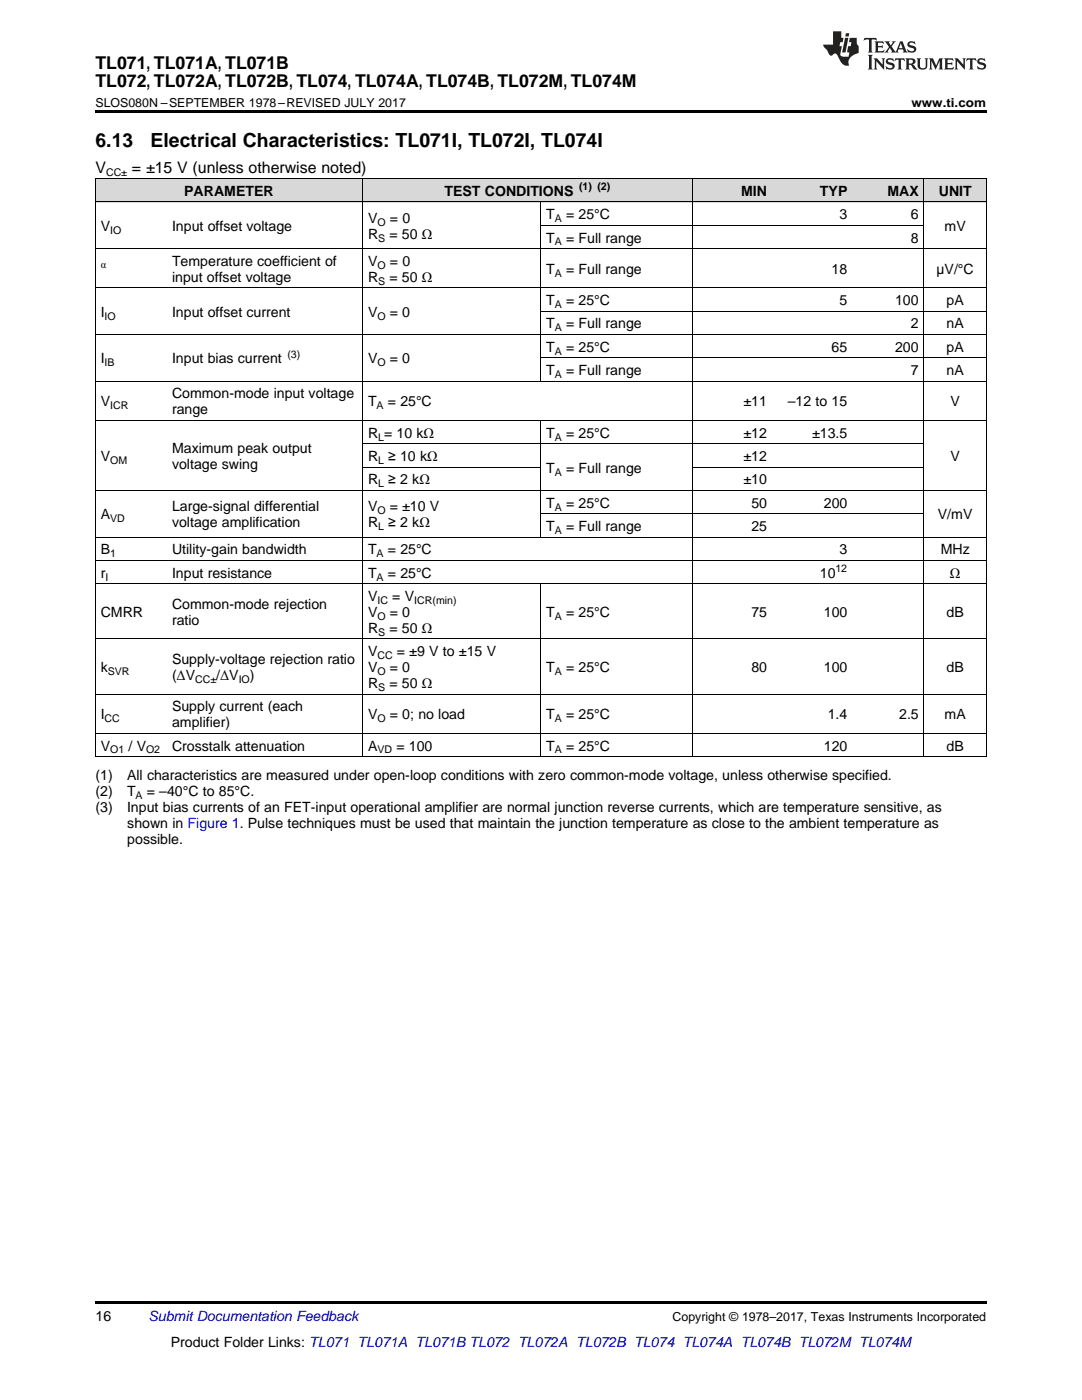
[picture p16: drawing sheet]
<svg xmlns="http://www.w3.org/2000/svg" width="216mm" height="279mm" viewBox="0 0 216 279" stroke-linecap="round" stroke-linejoin="round" font-family="sans-serif">
<defs><g id="words">
<g font-size="3.9">
<text x="19" y="29.3">6.13</text>
<text x="30.1" y="29.3">Electrical Characteristics: TL071I, TL072I, TL074I</text>
</g>
<g font-size="3.5">
<text x="19" y="13.8">TL071, TL071A, TL071B</text>
<text x="19" y="17.3">TL072, TL072A, TL072B, TL074, TL074A, TL074B, TL072M, TL074M</text>
</g>
<g font-size="3.2">
<text x="19" y="34.4">V</text>
<text x="26.3" y="34.4">= ±15 V (unless otherwise noted)</text>
</g>
<g font-size="2.8">
<text x="36.8" y="39.1">PARAMETER</text>
<text x="88.7" y="39.1">TEST CONDITIONS</text>
<text x="147.9" y="39.1">MIN</text>
<text x="163.6" y="39.1">TYP</text>
<text x="177.1" y="39.1">MAX</text>
<text x="187.3" y="39.1">UNIT</text>
<text x="20.1" y="46.1">V</text>
<text x="34.3" y="46.1">Input offset voltage</text>
<text x="73.4" y="44.5">V</text>
<text x="73.4" y="47.7">R</text>
<text x="77.7" y="47.7">= 50 Ω</text>
<text x="77.8" y="44.5">= 0</text>
<text x="109" y="43.7">T</text>
<text x="113" y="43.7">= 25°C</text>
<text x="167.5" y="43.7">3</text>
<text x="181.8" y="43.7">6</text>
<text x="188.5" y="46.1">mV</text>
<text x="34.3" y="53.1">Temperature coefficient of</text>
<text x="73.4" y="53.1">V</text>
<text x="77.8" y="53.1">= 0</text>
<text x="109" y="48.4">T</text>
<text x="113" y="48.4">= Full range</text>
<text x="181.8" y="48.4">8</text>
<text x="34.3" y="56.2">input offset voltage</text>
<text x="73.4" y="56.2">R</text>
<text x="77.7" y="56.2">= 50 Ω</text>
<text x="109" y="54.6">T</text>
<text x="113" y="54.6">= Full range</text>
<text x="165.9" y="54.6">18</text>
<text x="186.9" y="54.6">µV/°C</text>
<text x="20.1" y="63.2">I</text>
<text x="34.3" y="63.2">Input offset current</text>
<text x="73.4" y="63.2">V</text>
<text x="77.8" y="63.2">= 0</text>
<text x="109" y="60.9">T</text>
<text x="109" y="65.5">T</text>
<text x="113" y="60.9">= 25°C</text>
<text x="113" y="65.5">= Full range</text>
<text x="167.5" y="60.9">5</text>
<text x="178.6" y="60.9">100</text>
<text x="181.8" y="65.5">2</text>
<text x="188.9" y="60.9">pA</text>
<text x="188.9" y="65.5">nA</text>
<text x="109" y="70.2">T</text>
<text x="113" y="70.2">= 25°C</text>
<text x="165.9" y="70.2">65</text>
<text x="178.6" y="70.2">200</text>
<text x="188.9" y="70.2">pA</text>
<text x="20.1" y="72.5">I</text>
<text x="34.3" y="72.5">Input bias current</text>
<text x="73.4" y="72.5">V</text>
<text x="77.8" y="72.5">= 0</text>
<text x="109" y="74.9">T</text>
<text x="113" y="74.9">= Full range</text>
<text x="181.8" y="74.9">7</text>
<text x="188.9" y="74.9">nA</text>
<text x="20.1" y="81.1">V</text>
<text x="34.3" y="79.5">Common-mode input voltage</text>
<text x="34.3" y="82.7">range</text>
<text x="73.4" y="81.1">T</text>
<text x="77.4" y="81.1">= 25°C</text>
<text x="148.4" y="81.1">±11</text>
<text x="157.2" y="81.1">–12 to 15</text>
<text x="189.7" y="81.1">V</text>
<text x="73.4" y="87.3">R = 10 kΩ</text>
<text x="109" y="87.3">T</text>
<text x="113" y="87.3">= 25°C</text>
<text x="148.4" y="87.3">±12</text>
<text x="162.1" y="87.3">±13.5</text>
<text x="20.1" y="92">V</text>
<text x="34.3" y="90.4">Maximum peak output</text>
<text x="34.3" y="93.6">voltage swing</text>
<text x="73.4" y="92">R</text>
<text x="77.5" y="92">≥ 10 kΩ</text>
<text x="109" y="94.3">T</text>
<text x="113" y="94.3">= Full range</text>
<text x="148.4" y="92">±12</text>
<text x="189.7" y="92">V</text>
<text x="73.4" y="96.7">R</text>
<text x="77.5" y="96.7">≥ 2 kΩ</text>
<text x="109" y="101.3">T</text>
<text x="113" y="101.3">= 25°C</text>
<text x="148.4" y="96.7">±10</text>
<text x="149.9" y="101.3">50</text>
<text x="164.4" y="101.3">200</text>
<text x="20.1" y="103.6">A</text>
<text x="34.3" y="102.1">Large-signal differential</text>
<text x="34.3" y="105.2">voltage amplification</text>
<text x="73.4" y="102.1">V</text>
<text x="73.4" y="105.2">R</text>
<text x="77.5" y="105.2">≥ 2 kΩ</text>
<text x="77.8" y="102.1">= ±10 V</text>
<text x="109" y="106">T</text>
<text x="113" y="106">= Full range</text>
<text x="149.9" y="106">25</text>
<text x="187.1" y="103.6">V/mV</text>
<text x="20.1" y="110.6">B</text>
<text x="34.3" y="110.6">Utility-gain bandwidth</text>
<text x="73.4" y="110.6">T</text>
<text x="77.4" y="110.6">= 25°C</text>
<text x="167.5" y="110.6">3</text>
<text x="187.7" y="110.6">MHz</text>
<text x="20.1" y="115.3">r</text>
<text x="34.3" y="115.3">Input resistance</text>
<text x="73.4" y="115.3">T</text>
<text x="73.4" y="119.9">V</text>
<text x="77.4" y="115.3">= 25°C</text>
<text x="78.3" y="119.9">= V</text>
<text x="163.6" y="115.3">10</text>
<text x="189.5" y="115.3">Ω</text>
<text x="20.1" y="123.1">CMRR</text>
<text x="34.3" y="121.5">Common-mode rejection</text>
<text x="34.3" y="124.7">ratio</text>
<text x="73.4" y="123.1">V</text>
<text x="77.8" y="123.1">= 0</text>
<text x="109" y="123.1">T</text>
<text x="113" y="123.1">= 25°C</text>
<text x="149.9" y="123.1">75</text>
<text x="164.4" y="123.1">100</text>
<text x="188.9" y="123.1">dB</text>
<text x="73.4" y="126.3">R</text>
<text x="73.4" y="131">V</text>
<text x="77.7" y="126.3">= 50 Ω</text>
<text x="79.2" y="131">= ±9 V to ±15 V</text>
<text x="20.1" y="134.1">k</text>
<text x="34.3" y="132.5">Supply-voltage rejection ratio</text>
<text x="34.3" y="135.7">(ΔV</text>
<text x="43.1" y="135.7">/ΔV</text>
<text x="49.9" y="135.7">)</text>
<text x="73.4" y="134.1">V</text>
<text x="73.4" y="137.3">R</text>
<text x="77.7" y="137.3">= 50 Ω</text>
<text x="77.8" y="134.1">= 0</text>
<text x="109" y="134.1">T</text>
<text x="113" y="134.1">= 25°C</text>
<text x="149.9" y="134.1">80</text>
<text x="164.4" y="134.1">100</text>
<text x="188.9" y="134.1">dB</text>
<text x="20.1" y="143.5">I</text>
<text x="34.3" y="142">Supply current (each</text>
<text x="73.4" y="143.5">V</text>
<text x="77.8" y="143.5">= 0; no load</text>
<text x="109" y="143.5">T</text>
<text x="113" y="143.5">= 25°C</text>
<text x="165.2" y="143.5">1.4</text>
<text x="179.4" y="143.5">2.5</text>
<text x="188.5" y="143.5">mA</text>
<text x="20.1" y="149.8">V</text>
<text x="25.6" y="149.8">/ V</text>
<text x="34.3" y="145.1">amplifier)</text>
<text x="34.3" y="149.8">Crosstalk attenuation</text>
<text x="73.4" y="149.8">A</text>
<text x="79.1" y="149.8">= 100</text>
<text x="109" y="149.8">T</text>
<text x="113" y="149.8">= 25°C</text>
<text x="164.4" y="149.8">120</text>
<text x="188.9" y="149.8">dB</text>
<text x="19" y="155.6">(1)</text>
<text x="25.4" y="155.6">All characteristics are measured under open-loop conditions with zero common-mode voltage, unless otherwise specified.</text>
<text x="19" y="158.8">(2)</text>
<text x="19" y="162">(3)</text>
<text x="25.4" y="158.8">T</text>
<text x="25.4" y="162">Input bias currents of an FET-input operational amplifier are normal junction reverse currents, which are temperature sensitive, as</text>
<text x="29.3" y="158.8">= –40°C to 85°C.</text>
<text x="25.4" y="165.2">shown in Figure 1. Pulse techniques must be used that maintain the junction temperature as close to the ambient temperature as</text>
<text x="25.4" y="168.3">possible.</text>
<text x="19" y="263.6">16</text>
<text x="34.1" y="268.9">Product Folder Links: TL071 TL071A TL071B TL072 TL072A TL072B TL074 TL074A TL074B TL072M TL074M</text>
</g>
<text font-size="2.8" fill="#0000c8" x="29.6" y="263.6">Submit Documentation Feedback</text>
<g font-size="2.5">
<text x="19" y="21.4">SLOS080N –SEPTEMBER 1978–REVISED JULY 2017</text>
<text x="181.9" y="21.4">www.ti.com</text>
<text x="134.2" y="263.6">Copyright © 1978–2017, Texas Instruments Incorporated</text>
</g>
<g font-size="2.1">
<text x="21.2" y="35.1">CC±</text>
<text x="115.5" y="38">(1) (2)</text>
<text x="22" y="46.6">IO</text>
<text x="75.3" y="45">O</text>
<text x="110.7" y="44.3">A</text>
<text x="20.1" y="53.5">α</text>
<text x="75.3" y="53.6">O</text>
<text x="75.5" y="48.2">S</text>
<text x="110.7" y="49">A</text>
<text x="75.5" y="56.8">S</text>
<text x="110.7" y="55.2">A</text>
<text x="20.9" y="63.8">IO</text>
<text x="75.3" y="63.8">O</text>
<text x="110.7" y="61.5">A</text>
<text x="57.3" y="71.4">(3)</text>
<text x="110.7" y="66.1">A</text>
<text x="110.7" y="70.8">A</text>
<text x="20.9" y="73.1">IB</text>
<text x="75.3" y="73.1">O</text>
<text x="110.7" y="75.4">A</text>
<text x="22" y="81.7">ICR</text>
<text x="75.1" y="81.7">A</text>
<text x="75.5" y="87.9">L</text>
<text x="110.7" y="87.9">A</text>
<text x="22" y="92.6">OM</text>
<text x="75.5" y="92.6">L</text>
<text x="110.7" y="94.9">A</text>
<text x="75.5" y="97.2">L</text>
<text x="110.7" y="101.9">A</text>
<text x="22" y="104.2">VD</text>
<text x="75.3" y="102.6">O</text>
<text x="75.5" y="105.8">L</text>
<text x="110.7" y="106.5">A</text>
<text x="22" y="111.2">1</text>
<text x="75.1" y="111.2">A</text>
<text x="21" y="115.9">I</text>
<text x="75.1" y="115.9">A</text>
<text x="166.7" y="114.2">12</text>
<text x="75.3" y="120.5">IC</text>
<text x="75.3" y="123.7">O</text>
<text x="82.7" y="120.5">ICR(min)</text>
<text x="110.7" y="123.7">A</text>
<text x="75.3" y="131.5">CC</text>
<text x="75.5" y="126.9">S</text>
<text x="21.5" y="134.7">SVR</text>
<text x="38.9" y="136.3">CC±</text>
<text x="47.6" y="136.3">IO</text>
<text x="75.3" y="134.7">O</text>
<text x="75.5" y="137.9">S</text>
<text x="110.7" y="134.7">A</text>
<text x="20.9" y="144.1">CC</text>
<text x="75.3" y="144.1">O</text>
<text x="110.7" y="144.1">A</text>
<text x="22" y="150.4">O1</text>
<text x="29.1" y="150.4">O2</text>
<text x="75.3" y="150.4">VD</text>
<text x="110.7" y="150.4">A</text>
<text x="27" y="159.4">A</text>
</g>
</g></defs>
<g fill="#d8d8d8">
<path d="M19 35.7h14.3v4.7h-14.3z"/>
<path d="M33.3 35.7h39.1v4.7h-39.1z"/>
<path d="M72.4 35.7h35.5v4.7h-35.5z"/>
<path d="M107.9 35.7h30.2v4.7h-30.2z"/>
<path d="M138.1 35.7h16.1v4.7h-16.1z"/>
<path d="M154.2 35.7h16v4.7h-16z"/>
<path d="M170.2 35.7h14.2v4.7h-14.2z"/>
<path d="M184.4 35.7h12.4v4.7h-12.4z"/>
</g>
<path d="M19 22h177.8v.5h-177.8zM19 151l.2 .1zM72.3 151l.1 .1zM107.8 151l.1 .1zM138 151l.1 .1zM154.1 151l.1 .1zM170.1 151l.1 .1zM184.3 151l.1 .1zM196.7 151l.1 .1zM19 259.7h177.8v.5h-177.8z" fill="#000"/>
<g fill="none" stroke="#000" stroke-width=".2">
<path d="M19 35.6l177.8 .1v115.4M19.1 35.7v115.4M72.3 35.7v115.4M138.1 35.7v115.4M184.3 35.7v115.4M19 57.4h177.8M19 49.6h177.8M19 40.3h177.8M107.9 40.3v35.8M107.9 45h76.5M19 76.1h177.8M19 66.8h177.8"/>
<path d="M107.9 71.4h88.9M107.9 62.1h88.9M19 97.9h177.8M19 83.9h177.8M72.4 93.2h35.5M72.4 88.6h112M107.9 83.9v23.3M138.1 93.2h46.3M19 116.5h177.8M19 111.8h177.8M19 107.2h177.8M107.9 116.5v34.6"/>
<path d="M107.9 102.5h76.5M19 138.5h177.8M19 127.5h177.8M19 151h177.8M19 146.3h177.8"/>
</g>
<g fill="#231f20">
<path d="M172.5 7.6l-.1 .5 .4-.2h.6v.1v2.1l-.2 .4h.9l-.2-.4v-2.1l.1-.1h.5l.5 .2-.2-.5zM174.5 8.3l.2 .3v1.5l-.2 .4h1.8l.2-.6a1.04 1.04 0 0 1-1.3 .2v-.7h.6l.3 .2v-.6l-.3 .2h-.6v-.6l.8-.1 .4 .3-.2-.5zM176.5 8.3l.9 1.1-.9 1.1h.8l-.2-.2 .4-.7 .5 .7-.2 .2h1.5l-.2-.2 .2-.4h.9l.1 .4-.2 .2h1l-.3-.3-.7-1.9h-.5l-.9 2-.8-1 .9-1h-.8l.1 .3-.4 .5-.3-.6 .1-.2zM179.7 8.6l.4 1h-.7zM181.3 8.4a.63 .63 0 0 0-.2 .7 .63 .63 0 0 0 .6 .4l.6 .2 .1 .2a.75 .75 0 0 1-.7 .4 .75 .75 0 0 1-.6-.5l.1 .7 .1-.1a1.11 1.11 0 0 0 1.5-.6 1.13 1.13 0 0 0-1.2-.8l-.1-.4a1.04 1.04 0 0 1 1.2 .2l-.2-.5-.2 .1-.4-.2zM173.2 10.9l.2 .4v2.2l-.2 .4h1l-.3-.4v-2.2l.3-.4zM174.3 11.6l.3 .4v1.5l-.3 .4h.8l-.2-.4v-1.3l1.5 1.7v-1.9l.2-.4h-.7l.2 .4v.9l-1.1-1.3zM177 11.8a.62 .62 0 0 0-.2 .7 .62 .62 0 0 0 .6 .4l.6 .1 .1 .3a.76 .76 0 0 1-.7 .3 .76 .76 0 0 1-.7-.4l.2 .7 .1-.1a1.11 1.11 0 0 0 1.5-.6 1.13 1.13 0 0 0-1.2-.8l-.1-.4a1.04 1.04 0 0 1 1.2 .2l-.2-.6-.2 .1-.5-.1zM178.7 11.6l-.2 .6a.61 .61 0 0 1 .8-.3v1.6l-.2 .4h.9l-.2-.4v-1.6a.63 .63 0 0 1 .7 .3l-.1-.6zM180.6 11.6l.3 .4v1.5l-.3 .4h1l-.2-.2-.1-.8 .6 .2a.76 .76 0 0 0 1.2 .7l-1-1a.58 .58 0 0 0 .6-.5 .58 .58 0 0 0-.5-.6zM181.4 11.9h.1a.45 .45 0 0 1 .5 .1 .45 .45 0 0 1 .1 .5l-.8 .2zM182.9 11.6l.2 .2a2.17 2.17 0 0 0 .3 1.9 .99 .99 0 0 0 1.6-.6v-1.1l.2-.4h-.7l.2 .2a1.92 1.92 0 0 1-.2 1.8 .6 .6 0 0 1-.9-.5v-1.1l.2-.4zM185.4 11.6l.2 .4v1.5l-.2 .4h.7l-.2-.4v-1.4l.8 1.8 .8-1.8v1.4l-.2 .4h.9l-.2-.4v-1.5l.2-.4h-.8l-.6 1.5-.6-1.5zM188.4 11.6l.2 .4v1.5l-.2 .4h1.8l.1-.6a1.04 1.04 0 0 1-1.2 .1v-.6h.5l.4 .2v-.6l-.4 .2h-.5v-.7h.8l.3 .3-.1-.6zM190.5 11.6l.2 .4v1.5l-.2 .4h.7l-.2-.4v-1.3l1.5 1.7v-1.9l.2-.4h-.7l.2 .4v.9l-1.1-1.3zM192.9 11.6l-.1 .6a.61 .61 0 0 1 .7-.3l.1 1.6-.3 .4h1l-.3-.4 .1-1.6a.63 .63 0 0 1 .7 .3l-.1-.6zM195.2 11.8a.62 .62 0 0 0-.2 .7 .62 .62 0 0 0 .6 .4l.6 .1 .1 .3a.76 .76 0 0 1-.7 .3 .76 .76 0 0 1-.6-.4l.1 .7 .1-.1a1.11 1.11 0 0 0 1.6-.6 1.13 1.13 0 0 0-1.3-.8l-.1-.4a1.04 1.04 0 0 1 1.2 .2l-.1-.6-.2 .1-.5-.1z"/>
<path d="M166.2 6.3v2.6h-1.9v.4l.8 .9a.91 .91 0 0 0 1 .8 .56 .56 0 0 1 .5-.3 .56 .56 0 0 1 .5 .3l.4 .8a1.53 1.53 0 0 0 1.9 1.2 1.54 1.54 0 0 1 1-2.1l.9-.3v-1.4a1.52 1.52 0 0 1-.4-1.6h-1.3l-.2 .8h.5l-.2 .8h-.5l-.1 1v.2l.4 .1-.2 .8a1.93 1.93 0 0 1-1.6-.3l.3-1.8h-.5l.2-.8h.4l.2-.8h-.4v-1.3zM168.6 7.6l-.6 2.9h.7l.6-2.9zM168.8 6.6l-.1 .7h.6l.2-.7z"/>
</g>
<use href="#words"/>
</svg>
